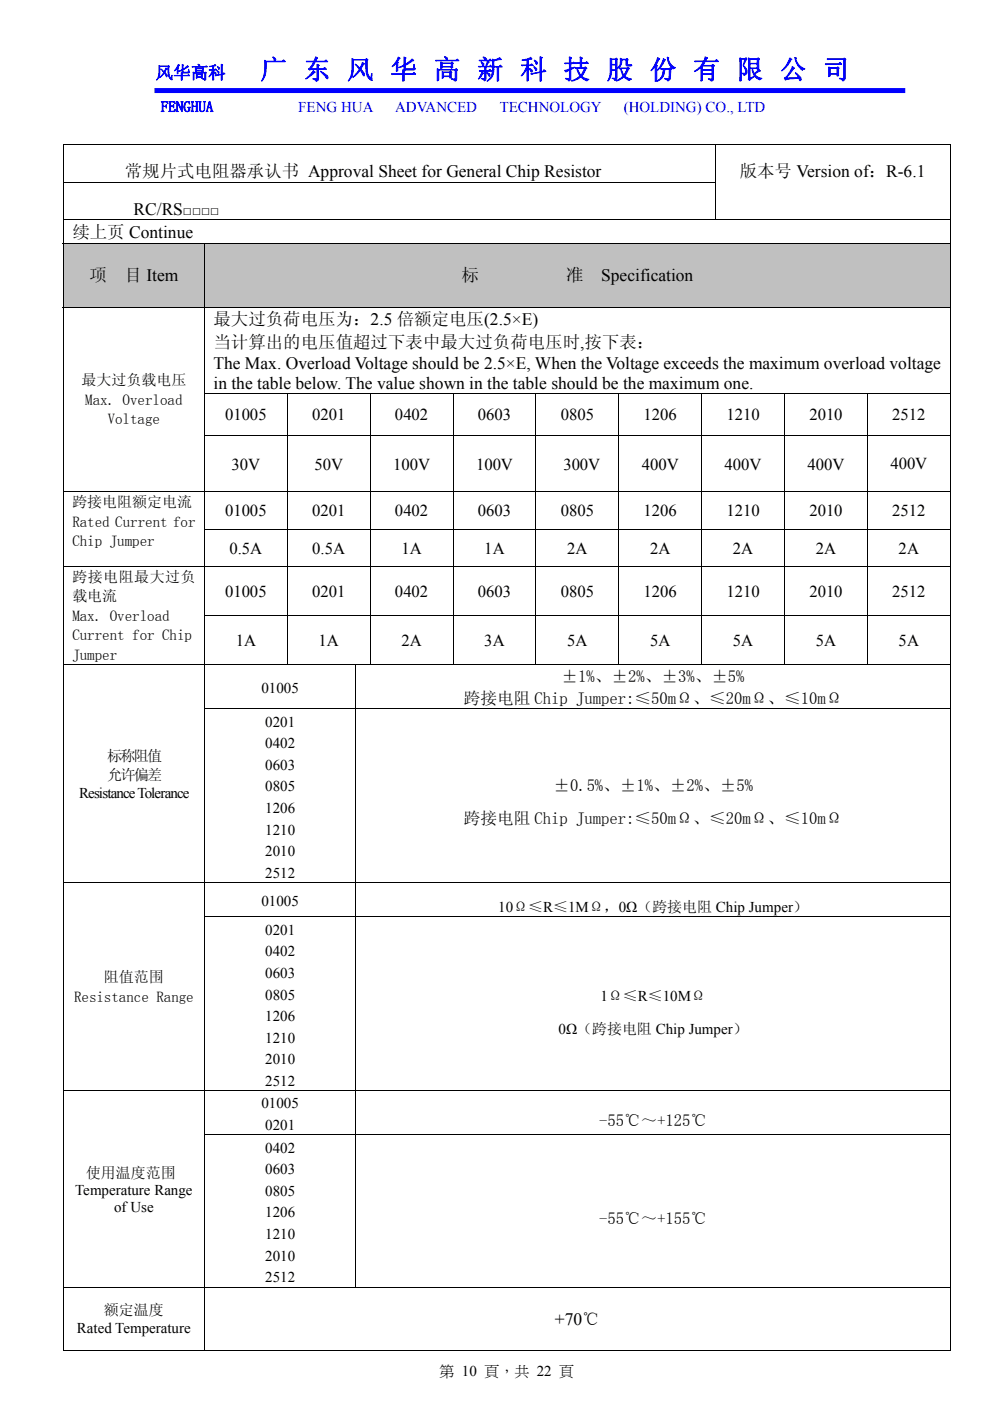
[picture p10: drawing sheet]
<svg xmlns="http://www.w3.org/2000/svg" width="210mm" height="297mm" viewBox="0 0 210 297" stroke-linecap="round" stroke-linejoin="round" font-family="sans-serif">
<defs><g id="words">
<text font-size="5.7" fill="#00f" x="55.2" y="16.7">广 东 风 华 高 新 科 技 股 份 有 限 公 司</text>
<text font-size="3.7" fill="#00f" x="33" y="16.7">风华高科</text>
<g font-size="3.7">
<text x="26.5" y="37.5">常规片式电阻器承认书 Approval Sheet for General Chip Resistor</text>
<text x="156.9" y="37.5">版本号 Version of：R-6.1</text>
<text x="28.3" y="45.7">RC/RS</text>
<text x="15.3" y="50.4">续上页 Continue</text>
<text x="19" y="59.7">项</text>
<text x="26.4" y="59.7">目 Item</text>
<text x="97.9" y="59.7">标</text>
<text x="120.1" y="59.7">准</text>
<text x="127.5" y="59.7">Specification</text>
<text x="45.3" y="68.9">最大过负荷电压为：2.5 倍额定电压(2.5×E)</text>
<text x="45.3" y="73.7">当计算出的电压值超过下表中最大过负荷电压时,按下表：</text>
<text x="45.3" y="78.3">The Max. Overload Voltage should be 2.5×E, When the Voltage exceeds the maximum overload voltage</text>
<text x="45.3" y="82.5">in the table below. The value shown in the table should be the maximum one.</text>
<text x="117.7" y="280.9">+70℃</text>
</g>
<g font-size="3.5">
<text x="47.7" y="89.1">01005</text>
<text x="66.2" y="89.1">0201</text>
<text x="83.8" y="89.1">0402</text>
<text x="101.3" y="89.1">0603</text>
<text x="118.9" y="89.1">0805</text>
<text x="136.5" y="89.1">1206</text>
<text x="154.1" y="89.1">1210</text>
<text x="171.7" y="89.1">2010</text>
<text x="189.3" y="89.1">2512</text>
<text x="49.1" y="99.5">30V</text>
<text x="66.7" y="99.5">50V</text>
<text x="83.4" y="99.5">100V</text>
<text x="101" y="99.5">100V</text>
<text x="119.5" y="99.5">300V</text>
<text x="136.1" y="99.5">400V</text>
<text x="153.7" y="99.5">400V</text>
<text x="171.3" y="99.5">400V</text>
<text x="188.8" y="99.4">400V</text>
<text x="47.7" y="109.5">01005</text>
<text x="66.2" y="109.5">0201</text>
<text x="83.8" y="109.5">0402</text>
<text x="101.3" y="109.5">0603</text>
<text x="118.9" y="109.5">0805</text>
<text x="136.5" y="109.5">1206</text>
<text x="154.1" y="109.5">1210</text>
<text x="171.7" y="109.5">2010</text>
<text x="189.3" y="109.5">2512</text>
<text x="48.7" y="117.4">0.5A</text>
<text x="66.2" y="117.4">0.5A</text>
<text x="85.1" y="117.4">1A</text>
<text x="102.7" y="117.4">1A</text>
<text x="120.3" y="117.4">2A</text>
<text x="137.9" y="117.4">2A</text>
<text x="155.4" y="117.4">2A</text>
<text x="173" y="117.4">2A</text>
<text x="190.6" y="117.4">2A</text>
<text x="47.7" y="126.5">01005</text>
<text x="66.2" y="126.5">0201</text>
<text x="83.8" y="126.5">0402</text>
<text x="101.3" y="126.5">0603</text>
<text x="118.9" y="126.5">0805</text>
<text x="136.5" y="126.5">1206</text>
<text x="154.1" y="126.5">1210</text>
<text x="171.7" y="126.5">2010</text>
<text x="189.3" y="126.5">2512</text>
<text x="50" y="136.9">1A</text>
<text x="67.6" y="136.9">1A</text>
<text x="85.1" y="136.9">2A</text>
<text x="102.7" y="136.9">3A</text>
<text x="120.3" y="136.9">5A</text>
<text x="137.9" y="136.9">5A</text>
<text x="155.4" y="136.9">5A</text>
<text x="173" y="136.9">5A</text>
<text x="190.6" y="136.9">5A</text>
<text x="98.4" y="149.2">跨接电阻 Chip Jumper:≤50mΩ、≤20mΩ、≤10mΩ</text>
<text x="119.1" y="144.6">±1%、±2%、±3%、±5%</text>
<text x="117.4" y="167.7">±0.5%、±1%、±2%、±5%</text>
<text x="98.4" y="174.8">跨接电阻 Chip Jumper:≤50mΩ、≤20mΩ、≤10mΩ</text>
<text x="127.1" y="238.8">-55℃～+125℃</text>
<text x="127.1" y="259.6">-55℃～+155℃</text>
</g>
<g font-size="3.2" fill="#00f">
<text x="34.1" y="23.7">FENGHUA</text>
<text x="63.3" y="23.7">FENG HUA</text>
<text x="83.8" y="23.7">ADVANCED</text>
<text x="106" y="23.7">TECHNOLOGY</text>
<text x="132.3" y="23.7">(HOLDING) CO., LTD</text>
</g>
<g font-size="3.2">
<text x="38.8" y="45.7">□□□□</text>
<text x="17.3" y="81.7">最大过负载电压</text>
<text x="18.1" y="85.8">Max. Overload</text>
<text x="22.8" y="90">Voltage</text>
<text x="15.3" y="107.6">跨接电阻额定电流</text>
<text x="15.3" y="111.7">Rated Current for</text>
<text x="15.3" y="115.8">Chip Jumper</text>
<text x="15.3" y="123.4">跨接电阻最大过负</text>
<text x="15.3" y="127.5">载电流</text>
<text x="15.3" y="131.7">Max. Overload</text>
<text x="15.3" y="135.8">Current for Chip</text>
<text x="15.3" y="139.9">Jumper</text>
<text x="55.5" y="147">01005</text>
<text x="56.3" y="154.1">0201</text>
<text x="22.8" y="161.3">标称阻值</text>
<text x="56.3" y="158.6">0402</text>
<text x="22.8" y="165.4">允许偏差</text>
<text x="56.3" y="163.2">0603</text>
<text x="56.3" y="167.8">0805</text>
<text x="16.8" y="169.2">Resistance Tolerance</text>
<text x="56.3" y="172.4">1206</text>
<text x="56.3" y="177">1210</text>
<text x="56.3" y="181.6">2010</text>
<text x="56.3" y="186.2">2512</text>
<text x="55.5" y="192.2">01005</text>
<text x="105.7" y="193.4">10Ω≤R≤1MΩ，0Ω（跨接电阻 Chip Jumper）</text>
<text x="56.3" y="198.2">0201</text>
<text x="56.3" y="202.7">0402</text>
<text x="22.1" y="208.3">阻值范围</text>
<text x="56.3" y="207.3">0603</text>
<text x="15.7" y="212.4">Resistance Range</text>
<text x="56.3" y="211.9">0805</text>
<text x="127.3" y="212.2">1Ω≤R≤10MΩ</text>
<text x="56.3" y="216.5">1206</text>
<text x="56.3" y="221.1">1210</text>
<text x="118.5" y="219.3">0Ω（跨接电阻 Chip Jumper）</text>
<text x="56.3" y="225.7">2010</text>
<text x="56.3" y="230.3">2512</text>
<text x="55.5" y="235">01005</text>
<text x="56.3" y="239.6">0201</text>
<text x="56.3" y="244.4">0402</text>
<text x="18.2" y="249.7">使用温度范围</text>
<text x="56.3" y="249">0603</text>
<text x="15.9" y="253.4">Temperature Range</text>
<text x="24.2" y="257.1">of Use</text>
<text x="56.3" y="253.5">0805</text>
<text x="56.3" y="258.1">1206</text>
<text x="56.3" y="262.7">1210</text>
<text x="56.3" y="267.3">2010</text>
<text x="56.3" y="271.9">2512</text>
<text x="22.1" y="278.9">额定温度</text>
<text x="16.3" y="282.7">Rated Temperature</text>
<text x="93.2" y="291.7">第 10 頁，共 22 頁</text>
</g>
</g></defs>
<path d="M32.7 19.2h159.3" fill="none" stroke="#00f" stroke-width="1.1" stroke-linecap="butt"/>
<path d="M13.4 30.6h.1v.2h-.1zM201.5 30.6h.2v.2h-.2zM201.5 38.6h.2v.1h-.2zM201.5 46.5h.2v.2h-.2z" fill="#000"/>
<path d="M13.4 30.7h188.1M13.4 38.7h138.3M13.4 30.8v7.8M13.4 38.7v7.8M151.7 30.8v7.8M151.7 38.7v7.8M201.6 30.8v7.8M201.6 38.7v7.8M13.4 46.6h188.1M13.4 46.7v4.8M201.6 46.7v4.8" fill="none" stroke="#000" stroke-width=".21"/>
<g fill="#c0c0c0">
<path d="M13.5 51.7h29.8v13.3h-29.8z"/>
<path d="M15.3 55.9h26.2v4.8h-26.2z"/>
<path d="M43.5 51.7h158v13.3h-158z"/>
<path d="M45.3 55.9h154.3v4.8h-154.3z"/>
</g>
<g fill="none" stroke="#000" stroke-width=".21">
<path d="M13.4 51.6v13.4M43.4 51.6v13.4M201.5 51.6h-188.1M201.6 51.6v13.4M13.4 65.1h188.1M13.4 65.2v18.2M43.4 65.2v18.2M201.6 65.2v18.2M13.4 83.5v8.7M13.4 92.4v11.8M43.3 83.4h158.4M43.3 92.3h158.4"/>
<path d="M43.4 83.5v8.7M43.4 92.4v11.8M61 83.5v8.7M61 92.4v11.8M78.5 83.5v8.7M78.5 92.4v11.8M96.1 83.5v8.7M96.1 92.4v11.8M113.7 83.5v8.7M113.7 92.4v11.8M131.3 83.5v8.7M131.3 92.4v11.8"/>
<path d="M148.8 83.5v8.7M148.8 92.4v11.8M166.4 83.5v8.7M166.4 92.4v11.8M184 83.5v8.7M184 92.4v11.8M201.6 83.5v8.7M201.6 92.4v11.8M13.4 104.3h188.3M13.4 104.4v7.7M13.4 112.3v7.8M43.3 112.2h158.4"/>
<path d="M43.4 104.4v7.7M43.4 112.3v7.8M61 104.4v7.7M61 112.3v7.8M78.5 104.4v7.7M78.5 112.3v7.8M96.1 104.4v7.7M96.1 112.3v7.8M113.7 104.4v7.7M113.7 112.3v7.8M131.3 104.4v7.7M131.3 112.3v7.8"/>
<path d="M148.8 104.4v7.7M148.8 112.3v7.8M166.4 104.4v7.7M166.4 112.3v7.8M184 104.4v7.7M184 112.3v7.8M201.6 104.4v7.7M201.6 112.3v7.8M13.4 120.1h188.3M13.4 120.2v10.2M13.4 130.6v10.3M43.3 130.5h158.4"/>
<path d="M43.4 120.2v10.2M43.4 130.6v10.3M61 120.2v10.2M61 130.6v10.3M78.5 120.2v10.2M78.5 130.6v10.3M96.1 120.2v10.2M96.1 130.6v10.3M113.7 120.2v10.2M113.7 130.6v10.3M131.3 120.2v10.2M131.3 130.6v10.3"/>
<path d="M148.8 120.2v10.2M148.8 130.6v10.3M166.4 120.2v10.2M166.4 130.6v10.3M184 120.2v10.2M184 130.6v10.3M201.6 120.2v10.2M201.6 130.6v10.3M13.4 140.9h188.3M13.4 141v9.2M13.4 150.4v36.7M43.3 150.3h158.4"/>
<path d="M43.4 141v9.2M43.4 150.4v36.7M75.5 141v9.2M75.5 150.4v36.7M201.6 141v9.2M201.6 150.4v36.7M13.4 187.2h188.3M13.4 187.3v7M13.4 194.5v36.7M43.3 194.4h158.4M43.4 187.3v7M43.4 194.5v36.7"/>
<path d="M75.5 187.3v7M75.5 194.5v36.7M201.6 187.3v7M201.6 194.5v36.7M13.4 231.3h188.3M13.4 231.4v9.1M43.4 231.4v9.1M75.5 231.4v9.1M201.6 231.4v9.1M13.4 240.7v32.1M43.3 240.6h158.4M43.4 240.7v32.1"/>
<path d="M75.5 240.7v32.1M201.6 240.7v32.1M13.4 272.9h188.3M13.4 273v13.4M43.4 273v13.4M201.6 273v13.4M13.4 286.3h29.9M43.5 286.3h158"/>
</g>
<path d="M201.5 51.5h.2v.1h-.2zM201.5 65h.2v.2h-.2zM13.4 83.4h.1v.1h-.1zM13.4 92.2h.1v.2h-.1zM13.4 112.1h.1v.2h-.1zM13.4 130.4h.1v.2h-.1zM13.4 150.2h.1v.2h-.1zM13.4 194.3h.1v.2h-.1zM13.4 240.5h.1v.2h-.1zM201.5 286.2h.2v.2h-.2z" fill="#000"/>
<use href="#words"/>
</svg>
